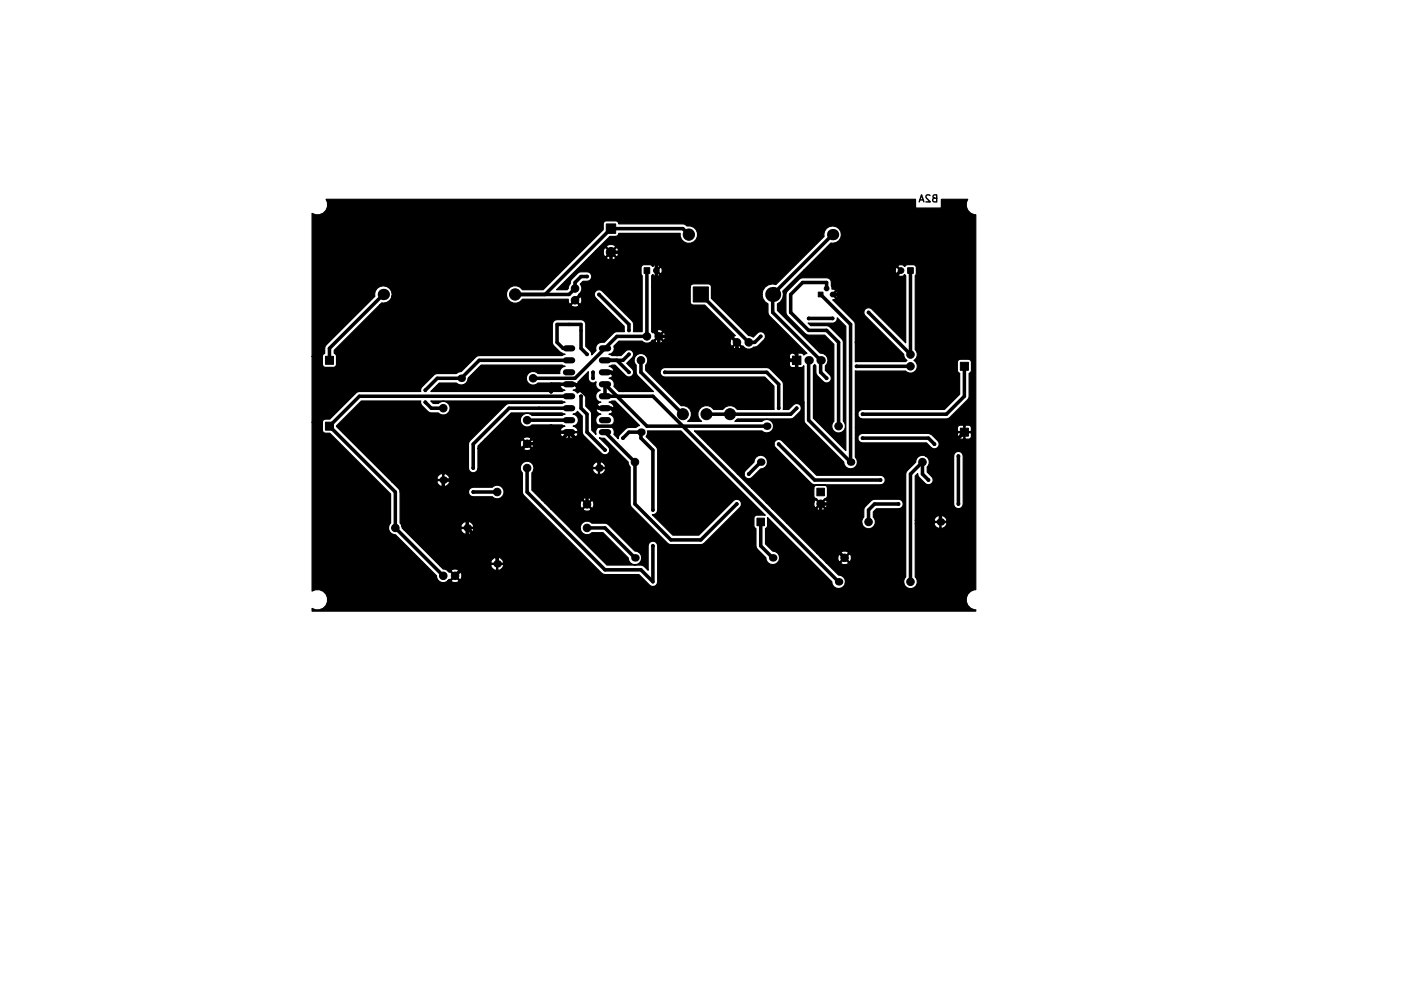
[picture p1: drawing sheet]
<svg xmlns="http://www.w3.org/2000/svg" width="297mm" height="210mm" viewBox="0 0 297 210" stroke-linecap="round" stroke-linejoin="round" font-family="sans-serif">
<path d="M194.9 42.8l.5-1.5 .5 1.5M195 42.4h.7M197.2 41.5l-.6-.2-.3 .5 .9 1h-.9M198.1 42.1l-.4 .2 .1 .4 .2 .1h.6v-1.5l-.7 .2-.1 .3 .2 .2 .6 .1" fill="none" stroke="#000" stroke-width=".3"/>
<g fill="#000" stroke="#000" stroke-width=".21">
<path d="M128.5 47.5h2v2h-2zM136.6 56.8h1.2v1.2h-1.2zM192.4 56.8h1.2v1.2h-1.2zM69 75.6h1.7v1.7h-1.7zM147 60.9h3.2v3.2h-3.2zM168 75.5h1.8v1.8h-1.8zM173.5 62h1v1h-1zM203.6 76.9h1.7v1.7h-1.7zM69 89.6h1.7v1.7h-1.7zM203.6 90.8h1.7v1.7h-1.7zM160.5 109.9h1.6v1.6h-1.6zM173.2 103.6h1.6v1.6h-1.6z"/>
<circle cx="124.5" cy="58.7" r=".3"/>
<circle cx="129.5" cy="53.5" r="1"/>
<circle cx="139.2" cy="57.4" r=".6"/>
<circle cx="146.1" cy="49.8" r="1.2"/>
<circle cx="191" cy="57.4" r=".6"/>
<circle cx="109.2" cy="62.5" r="1.2"/>
<circle cx="121.9" cy="63.7" r=".8"/>
<circle cx="121.9" cy="61.2" r=".8"/>
<circle cx="124.5" cy="75.2" r=".3"/>
<circle cx="125.7" cy="79" r=".3"/>
<circle cx="127" cy="62.5" r=".3"/>
<circle cx="130.8" cy="75.2" r=".3"/>
<circle cx="130.8" cy="79" r=".3"/>
<circle cx="133.4" cy="79" r=".3"/>
<circle cx="133.4" cy="75.2" r=".3"/>
<circle cx="133.4" cy="70.1" r=".3"/>
<circle cx="135.9" cy="76.4" r=".8"/>
<circle cx="137.2" cy="71.4" r=".8"/>
<circle cx="139.7" cy="71.4" r=".8"/>
<circle cx="141" cy="79" r=".3"/>
<circle cx="154.9" cy="75.2" r=".3"/>
<circle cx="156.2" cy="72.6" r=".8"/>
<circle cx="158.7" cy="72.6" r=".8"/>
<circle cx="158.8" cy="75.2" r=".3"/>
<circle cx="161.3" cy="71.4" r=".3"/>
<circle cx="166.4" cy="72.6" r=".3"/>
<circle cx="171.5" cy="67.6" r=".3"/>
<circle cx="175.3" cy="61.2" r=".5"/>
<circle cx="176.5" cy="62.5" r=".5"/>
<circle cx="176.5" cy="67.6" r=".3"/>
<circle cx="181.6" cy="72.6" r=".3"/>
<circle cx="181.6" cy="77.7" r=".3"/>
<circle cx="184.2" cy="66.3" r=".3"/>
<circle cx="193" cy="75.2" r=".8"/>
<circle cx="193" cy="77.7" r=".8"/>
<circle cx="90.2" cy="82.8" r=".3"/>
<circle cx="90.2" cy="85.3" r=".3"/>
<circle cx="94" cy="86.6" r=".8"/>
<circle cx="100.3" cy="99.3" r=".3"/>
<circle cx="111.8" cy="89.1" r=".8"/>
<circle cx="111.8" cy="94.1" r=".8"/>
<circle cx="111.8" cy="99.3" r=".8"/>
<circle cx="113" cy="80.3" r=".8"/>
<circle cx="116.8" cy="83.1" r=".3"/>
<circle cx="116.8" cy="90.4" r=".3"/>
<circle cx="123.2" cy="84.1" r=".3"/>
<circle cx="125.7" cy="80.3" r=".3"/>
<circle cx="128.3" cy="95.5" r=".3"/>
<circle cx="132.1" cy="87.9" r=".3"/>
<circle cx="132.1" cy="82.8" r=".3"/>
<circle cx="132.1" cy="93" r=".3"/>
<circle cx="134.6" cy="98" r=".8"/>
<circle cx="144.8" cy="87.9" r="1.17"/>
<circle cx="149.8" cy="87.9" r="1.17"/>
<circle cx="154.8" cy="87.9" r="1.17"/>
<circle cx="165.1" cy="94.2" r=".3"/>
<circle cx="165.1" cy="86.6" r=".3"/>
<circle cx="168.9" cy="86.6" r=".3"/>
<circle cx="174" cy="99.3" r=".3"/>
<circle cx="175.3" cy="80.3" r=".3"/>
<circle cx="177.8" cy="90.4" r=".8"/>
<circle cx="182.9" cy="93" r=".3"/>
<circle cx="182.9" cy="87.9" r=".3"/>
<circle cx="195.6" cy="98" r=".8"/>
<circle cx="198.1" cy="94.2" r=".3"/>
<circle cx="203.2" cy="96.8" r=".3"/>
<circle cx="83.8" cy="112" r=".8"/>
<circle cx="100.3" cy="104.4" r=".3"/>
<circle cx="105.4" cy="104.4" r=".8"/>
<circle cx="124.5" cy="112" r=".8"/>
<circle cx="124.5" cy="107" r=".8"/>
<circle cx="138.4" cy="108.2" r=".3"/>
<circle cx="138.4" cy="115.8" r=".3"/>
<circle cx="156.2" cy="106.9" r=".3"/>
<circle cx="158.8" cy="100.6" r=".3"/>
<circle cx="174" cy="106.9" r=".8"/>
<circle cx="179.1" cy="118.4" r=".8"/>
<circle cx="180.3" cy="104.4" r=".3"/>
<circle cx="184.1" cy="110.7" r=".8"/>
<circle cx="186.7" cy="101.8" r=".3"/>
<circle cx="190.5" cy="106.9" r=".3"/>
<circle cx="196.9" cy="101.8" r=".3"/>
<circle cx="203.2" cy="106.9" r=".3"/>
<circle cx="94" cy="122.2" r=".8"/>
<circle cx="96.5" cy="122.2" r=".8"/>
<circle cx="193" cy="123.4" r=".8"/>
</g>
<g fill="#000">
<circle cx="176.5" cy="49.8" r="1.2"/>
<circle cx="81.3" cy="62.5" r="1.2"/>
<circle cx="163.8" cy="62.5" r="1.6"/>
<circle cx="171.4" cy="76.4" r=".9"/>
<circle cx="174" cy="76.4" r=".9"/>
<circle cx="97.8" cy="80.3" r=".8"/>
<circle cx="127" cy="99.3" r=".8"/>
<circle cx="135.9" cy="91.7" r=".8"/>
<circle cx="161.3" cy="98" r=".8"/>
<circle cx="162.6" cy="90.4" r=".8"/>
<circle cx="180.3" cy="98" r=".8"/>
<circle cx="94" cy="101.8" r=".8"/>
<circle cx="99.1" cy="112" r=".8"/>
<circle cx="105.4" cy="119.6" r=".8"/>
<circle cx="134.6" cy="118.4" r=".8"/>
<circle cx="163.8" cy="118.4" r=".8"/>
<circle cx="199.4" cy="110.7" r=".8"/>
<circle cx="177.8" cy="123.4" r=".8"/>
</g>
<g fill="none" stroke="#000" stroke-width="1.3">
<path d="M120 73.9h1.3M120 76.4h1.3M120 79h1.3M127.6 73.9h1.3M127.6 76.4h1.3M127.6 79h1.3M120 89.1h1.3M120 91.7h1.3M120 81.5h1.3M120 86.6h1.3M120 84.1h1.3M127.6 89.1h1.3"/>
<path d="M127.6 91.7h1.3M127.6 81.5h1.3M127.6 86.6h1.3M127.6 84.1h1.3"/>
</g>
<g fill="none" stroke="#000" stroke-width=".75">
<path d="M124.5 58.7h-1.3l-1.3 1.2v1.3l-1.3 1.3h-11.4M137.2 57.4v14h-6.4l-8.9 8.9h-8.9M146 49.8l-1.2-1.3h-15.3l-13.9 14M176.5 49.8l-12.7 12.7v3.8l10.2 10.1v2.6l1.3 1.3M191 57.4l-5 5.1h-9.5M193 57.4v17.8M81.3 62.5l-11.5 11.4v2.5M120.6 76.4h-19l-3.8 3.9h-5.1l-2.5 2.5M120.6 73.9h-1.2l-1.3-1.3v-3.8h5.1v5.1l1.3 1.3M121.9 63.7l7.6-7.6v-2.6h7.6l2.1 2.1v15.3l.5 .5M125.7 79v1.3M127 62.5l6.3 6.3v1.3"/>
<path d="M128.3 79h2.5M129.5 79l2.6 2.5v1.3M130.8 76.4l2.5 2.6M133.3 75.2l-1.2 1.2h-3.8M135.9 76.4v2.6l8.9 8.9M139.7 71.4h15.3l1.2 1.2v1.3l-1.3 1.3M139.7 71.4l-.1 2.5h-7.5l-1.3 1.3M141 79h21.6l2.5 2.5v5.1M148.6 62.5l10.1 10.1h1.3l1.3-1.2M156.2 73.9l2.5 2.5h10.2M158.7 75.2h6.4l1.3 1.2M166.4 72.6l2.5 2.6v8.9l1.3 1.2v8.9l2.5 2.6v1.2l1.3 1.3"/>
<path d="M171.4 67.6h5.1M174 62.5l6.3 6.3v29.2l-8.9-8.9v-12.7M175.3 61.2v-1.3h-5.1l-2.6 2.6v3.8l3.8 3.8h3.9l2.5 2.5v17.8M177.8 62.5l5.1 5.1v3.8l-1.3 1.2M181.6 77.7h11.4M184.1 66.3l8.9 8.9M204.5 77.7v6.4l-3.8 3.8h-17.8M90.2 85.3l1.2 1.3h2.6M111.8 89.1h8.8M111.8 99.3v5.1l16.5 16.5h7.6l2.5 2.5v-7.6M116.8 83.1v-1.6h5.1l5.1 5.1h2.5l1.3 1.3M116.8 90.4l1.3 1.3h2.5"/>
<path d="M120.6 91.7l-2.4 2.4h-6.4l-7.7 7.7h-10.1v3.9l2.5 2.5h1.3l1.3 1.3v10.1l-2.6 2.6M120.6 86.6h-12.7l-7.6 7.6v5.1M120.6 91.7l6.4 6.3v1.3M120.6 84.1h-44.4l-6.4 6.3 14 14v7.6l10.2 10.2M123.2 84.1v2.5l1.3 1.3v3.8l3.8 3.8M124.5 95.5v11.5M125.7 85.3v5.1h5.1v-2.5M128.3 91.7l6.3 6.3v8.9l7.6 7.6h6.4l7.6-7.6M130.8 87.9h1.3M132.1 93l1.2-1.3h2.6v1.3l2.5 2.5v12.7M161.3 98l-2.6 2.6M162.6 90.4h-25.4l-8.9-8.9v2.6h10.1l39.4 39.3"/>
<path d="M165.1 94.2l7.6 7.6h14M168.9 86.6l-1.3 1.3h-17.8M182.9 93h13.9l1.3 1.2M203.2 96.8v10.1M204.5 91.7l-5.1 5.1v13.9M99.1 112l6.3 6.4v1.2M100.3 104.4h5.1M124.5 112h3.8l6.3 6.4M161.3 110.7v5.1l2.5 2.6M174 106.9h.1M174 106.9v6.4l5.1 5.1M180.3 104.4l-2.5 2.5h-3.8"/>
<path d="M190.5 106.9h-5.1l-1.3 1.3v2.5M196.8 101.8l-1.2-1.2v-2.6l-2.6 2.6v22.8"/>
</g>
<path d="M66.2 45.3a2.16 2.16 0 0 0 2.6-.3 2.16 2.16 0 0 0 .3-2.7h125v1.8h5.5v-1.8h5.6l-.3 .7a2.13 2.13 0 0 0 2 2.6v79.5h-.3a2.15 2.15 0 0 0-1.8 2.3 2.15 2.15 0 0 0 2.1 2v.3h-140.7v-.6l.7 .3a2.17 2.17 0 0 0 2.6-2.5 2.17 2.17 0 0 0-3.3-1.5v-35.8h2.2v1.7l.1 .4 .5 .2h.9l12.9 12.9v6.2a1.42 1.42 0 0 0-.3 1.6 1.42 1.42 0 0 0 1.3 .8l8.7 8.8v.3a1.44 1.44 0 0 0 1.1 1.1 1.44 1.44 0 0 0 1.4-.4h.7v.2a1.05 1.05 0 0 0 1.6-.2l-.8-.9-.8 .9h-.7l.2-.3 .3 .1 .8-.8h.4l.8 .8a.97 .97 0 0 0 0-1.7l-.8 .9h-.4l-.8-.9-.3 .1-.2-.2h.7l.8 .8 .8-.8a.97 .97 0 0 0-1.6 0h-.7l-.2-.2-.8-.3-.8-.7h10.8a1.02 1.02 0 0 0 1.3 .9v-1.1h.2v1.1l.3 .1a1.07 1.07 0 0 0 .9-1.2h-2.6l-.1 .2h-10.8l-.7-.7h11.5l.1 .2h1.2v-1.1h.2v1.1h1.2l.1-.2a1.15 1.15 0 0 0-1.5-.9 1.02 1.02 0 0 0-1.3 .9h-11.5l-6.9-6.9h12.1l.5 .8 .5 .2 .2-.1v-1.2h.3v1.2a.95 .95 0 0 0 1.1-1.2h-2.5l-.1 .3h-12.1l-.3-.4-.1-.3h12.5l.1 .2h1.1v-1.2h.3v1.2h1.1l.2-.2a1.17 1.17 0 0 0-1.6-1 1.07 1.07 0 0 0-1.2 1h-12.5l-.4-.7v-6.6h14.5l.1 .4 .5 .5 4.5 .1a1.45 1.45 0 0 0 2 0 1.45 1.45 0 0 0 0-2 1.45 1.45 0 0 0-2 0l-4.5 .1-.5 .5-.1 .4h-14.5l-.3-.7-1.4-1.5h9.5l.2 .5 .8 .5 .3-.1v-1.1h.2v1.1a1.02 1.02 0 0 0 1.3-.9l-.1-.2h-2.6l-.1 .2h-9.5l-.7-.7h10.2l.1 .2h1.2v-1.1h.2v1.1h1.2a1.03 1.03 0 0 0-1.4-1.1 1.02 1.02 0 0 0-1.3 .9h-10.2l-11.1-11 5.3-5.4h12.6v.2a3.2 3.2 0 0 0 3.8 2.3 1.45 1.45 0 0 0 2 0 1.45 1.45 0 0 0 0-2 1.45 1.45 0 0 0-2 0h-1.1l-.6-.5h27.9l.6 .2-.6 .3h-11.3l-.7 .3-7.8 7.9-.1 5.5a1 1 0 0 0 .9 1 1 1 0 0 0 1.1-.7h9l.5 .7v4.1l.2 .7 16.6 16.5 .7 .3h7.2l2.5 2.5a1.01 1.01 0 0 0 1.4-1v-8a1.01 1.01 0 0 0-1.2-.6 1.01 1.01 0 0 0-.8 1v5.2l-.8-.8-.7-.3h-7.2l-7.6-7.6h1.9l.2 .5a1.43 1.43 0 0 0 2.3 .2h2.4l5.3 5.4a1.45 1.45 0 0 0 1.5 1.4 1.45 1.45 0 0 0 1.4-1.5 1.45 1.45 0 0 0-1.5-1.4l-5.9-5.8-3.2-.1a1.44 1.44 0 0 0-1.7-.3 1.44 1.44 0 0 0-.8 1.6h-1.9l-4.3-4.3h6.8l.1 .3a1.05 1.05 0 0 0 1.6-.3l-.8-.8-.9 .8h-6.8l-1.2-1.2h7.4l.2 1h.3l.8-.8h.3l.9 .8h.2a1.05 1.05 0 0 0-.2-1.6l-.9 .8h-.3l-.8-.8-.3 .1-.2 .5h-7.4l-.8-.8h8.8l.9 .8 .8-.8a.97 .97 0 0 0-1.7 0h-8.8l-2-2v-3.7l.4-.6h12.4a1.07 1.07 0 0 0 1.3 .9v-1.2h.2v1.2l.2 .1a1.02 1.02 0 0 0 1-1.3h-2.6l-.1 .3h-12.4v-.7h12.4l.1 .2h1.2v-1.2h.2v1.2h1.2l.1-.2a1.17 1.17 0 0 0-1.5-1 1.07 1.07 0 0 0-1.3 1h-12.4l-.2-.5a1.46 1.46 0 0 0-1.8-.5 1.46 1.46 0 0 0-.9 1.6h-9v-4.4h9.6a.97 .97 0 0 0 1.7 0l-.8-.9-.9 .9h-9.6v-.6l.8-.7h8.2l.2 1 .3 .1 .8-.9h.3l.9 .9a.97 .97 0 0 0 0-1.7l-.9 .8h-.3l-.8-.8-.3 .1-.2 .5h-8.2l.7-.8h8.1l.9 .9 .8-.9a.97 .97 0 0 0-1.7 0h-8.1l1.2-1.1 14.7 .1a1.46 1.46 0 0 0 1.8 .9v-1.2h.3v1.2h.6a.98 .98 0 0 0 1-1.2h-3.5l-.2 .2h-14.7l4.4-4.4h10.8l.6 .3-.6 .2h-6.4a1.45 1.45 0 0 0-2.1 0 1.45 1.45 0 0 0 0 2.1 1.45 1.45 0 0 0 2.1 0h6.4l.6 .2-.8 .5-.3 .4 .2 .3h3.5l.2-.2a1.25 1.25 0 0 0-1.1-1 1.27 1.27 0 0 0 1.1-1.3 1.27 1.27 0 0 0-1.1-1.2l.3-.1 .6-.5 1.1 1v3.8l4.4 4.3a1.01 1.01 0 0 0 1.2-.3 1.01 1.01 0 0 0-.1-1.3l-1.9-1.9 1 .1 5.1 5 .2 .9 .2 .2 .1 8.2 8.2 8.2h7.1l8.1-8.2a1.01 1.01 0 0 0-.3-1.2 1.01 1.01 0 0 0-1.3 .1l-7.3 7.3h-5.5l-4.4-4.3h.1a1.01 1.01 0 0 0 1-1v-12.7l-.3-.7-2.1-2.2a1.23 1.23 0 0 0 .3-1.2h7.1l17.9 17.9h-1.8a.65 .65 0 0 0-.7 .6l.1 1.9 .4 .3 .1 4.1 2 2.2a1.45 1.45 0 0 0 1.4 1.4 1.45 1.45 0 0 0 1.5-1.4 1.45 1.45 0 0 0-1.5-1.5l-1.5-1.5v-3.3l.2-.1 .2-.5v-1.7l13.6 13.6a1.45 1.45 0 0 0 1.3 1.5 1.45 1.45 0 0 0 1.6-1.2h12.4l.2 .6a1.45 1.45 0 0 0 2.2 .3 1.45 1.45 0 0 0 0-2.2v-11.3h4a1.07 1.07 0 0 0 1.3 .9v-1.1h.2v1.1l.2 .1a1.02 1.02 0 0 0 1-1.2h-2.6l-.1 .2h-4v-.7h4l.1 .2h1.2v-1.1h.2v1.1h1.2l.1-.2a1.17 1.17 0 0 0-1.5-.9 1.07 1.07 0 0 0-1.3 .9h-4v-9.4l.6-.4a3.5 3.5 0 0 0 1.9 2.2 1.01 1.01 0 0 0 1.2-.4 1.01 1.01 0 0 0-.1-1.3l-1-.9v-1.1a1.4 1.4 0 0 0-.3-2.3h5.9v10.1a1.01 1.01 0 0 0 1 1 1.01 1.01 0 0 0 1-1l-.1-10.5a1.01 1.01 0 0 0-1.1-.6 1.01 1.01 0 0 0-.8 1h-5.9l-.4-.2a1.43 1.43 0 0 0-1.8 1.4l-1.8 1.9-.3 .7v21.8l-.4 .8v.5h-12.4a1.4 1.4 0 0 0-1.4-1.7l-2.6-2.6h3a.97 .97 0 0 0 1.7 0l-.8-.9-.9 .9h-3l-1.3-1.3h3.7l.2 1 .3 .1 .8-.8h.3l.9 .8 .2-.1a1.05 1.05 0 0 0-.2-1.6l-.9 .9h-.3l-.8-.9-.3 .1-.2 .5h-3.7l-.8-.7h5.1l.9 .8 .8-.8a.97 .97 0 0 0-1.7 0h-5.1l-6.3-6.4h15.9l.2 .6a1.45 1.45 0 0 0 2.2 .3 1.45 1.45 0 0 0 .1-2.2v-1.1l.6-.7h5.1a1.01 1.01 0 0 0 .6-1.2 1.01 1.01 0 0 0-1-.8l-5.5 .1a3.3 3.3 0 0 0-1.9 3.7l-.4 .8v.5h-15.9l-3.1-3.1h9.5a.97 .97 0 0 0 1.6 0l-.8-.8-.8 .8h-9.5l-1.2-1.2h10l.2 .9 .3 .1 .8-.8h.4l.8 .8 .2-.1a1.05 1.05 0 0 0-.2-1.5l-.8 .8h-.4l-.8-.8h-.3l-.2 .6h-10l-3.1-3.1h13.1l.1 1.8 1.4 1.3 1.4-1.3v-1.8a.65 .65 0 0 0-.6-.7l-1.8 .1-.5 .6h-13.1l-3-3h1.3a1.01 1.01 0 0 0 .7 .9 1.01 1.01 0 0 0 1.1-.2l1.8-1.8a1.45 1.45 0 0 0 1.5-1.4 1.45 1.45 0 0 0-1.5-1.5 1.45 1.45 0 0 0-1.4 1.4l-1.9 1.9-.3 .7h-1.3l-6.4-6.4h14.1l.3 .7 7.9 7.9 14.4 .1a1.01 1.01 0 0 0 1-1.1 1.01 1.01 0 0 0-1-1h-13.6l-7.3-7.3a1.01 1.01 0 0 0-1.1-.2 1.01 1.01 0 0 0-.6 .9h-14.1l-2.8-2.8h14.3a1.46 1.46 0 0 0 2.1 .1 1.46 1.46 0 0 0 0-2.1 1.46 1.46 0 0 0-2.1 0h-5.7l.5-.5h11.3a3.5 3.5 0 0 0 2.2-1.9 1.01 1.01 0 0 0-.3-1.2 1.01 1.01 0 0 0-1.3 .1l-1 1h-1.1l-.1-5.8-3.1-3h-22.3a1.01 1.01 0 0 0-.6 1.1 1.01 1.01 0 0 0 1 .8h21.1l2 1.9v5h-7.8a1.84 1.84 0 0 0-3.1 0h-1.9a1.84 1.84 0 0 0-2.8-.3 1.84 1.84 0 0 0 .3 2.8h-3l.5-.5a1.84 1.84 0 0 0 0-2 1.84 1.84 0 0 0-1.9-.8l-7.5-7.5v-1.1l.4-.8h30.1v.8l.3 .4 .9 .1 .2-.2v-1.2h-1.3l-.1 .1h-30.1v-.5l-.4-.8h30.5v.8l.1 .1h1.3v-1.2l-.2-.2h-.7l-.5 .5h-30.5a1.44 1.44 0 0 0-2.1 0 1.44 1.44 0 0 0 .1 2.1l.1 1.9 3.6 3.7h-7.4l-1-1.1 .1-.5a1.25 1.25 0 0 0-1.2-1.2 .95 .95 0 0 0 1-1.2h-2v-.2h2l.1-.2a1.25 1.25 0 0 0-1.1-1l.6-.2h.7l2.2 2.2a1.01 1.01 0 0 0 1.5 0 1.01 1.01 0 0 0 0-1.4l-1.2-1.2 1.2-1.2a1.01 1.01 0 0 0 0-1.4 1.01 1.01 0 0 0-1.5 0l-.9 .9h-2l-.6-.2a1.23 1.23 0 0 0 1.1-1.6h25.2l.1 .3a1.05 1.05 0 0 0 1.6-.3l-.9-.8-.8 .8h-25.2v-.2l1-1h4.9a1.37 1.37 0 0 0 2.1 0h.6l.1 .2a1.08 1.08 0 0 0 1.6-.2h14.3l.2 1 .2 .1 .9-.9-.9-.8-.2 .1-.2 .5h-14.3l-.8-.9-.9 .9h-.6l.2-.3 .3 .1 .8-.8h.3l.9 .8a.97 .97 0 0 0 0-1.7l-.9 .9h-.3l-.8-.9-.3 .1-.2-.2h.6l.9 .8 .8-.8a.97 .97 0 0 0-1.7 0l-.6-.1v-9.4h8.1v3.2l.2 .4 .5 .2h2.4l6.5 6.5-.4 .2-.1 .2 1.9 1.9h.2a1.43 1.43 0 0 0 2.3 .1h.6a3.5 3.5 0 0 0 1.9-2.2 1.01 1.01 0 0 0-.6-1 1.01 1.01 0 0 0-1.1 .3l-.9 .8-1-.3-7.9-7.9v-.8h10.8l.1 .8 .5 .8 .6 .4v1.8l.3 .7 8 8-.7 .3-.5-.4h-.7l-.2 .2v2.7l.2 .2h.7l.5-.4 .1 11.9 8.4 8.5a1.45 1.45 0 0 0 2 1.4 1.45 1.45 0 0 0 .4-2.4v-4h.6a1.01 1.01 0 0 0 1 1h13.5l1 .9a1.01 1.01 0 0 0 1.4 0 1.01 1.01 0 0 0 0-1.4l-1.2-1.3-.6-.2h6l.1 .9 .4 .3h.7l.1-.2v-1.2h.3v1.2l.2 .2 .9-.1 .3-.4v-.7l-.2-.2h-2.7l-.1 .2-20.1-.1-.7 .3-.3 .8h-.6v-2.3h21.7v.7l.1 .2h1.2v-1.2h.3v1.2h1.2l.2-.2v-.7l-.6-.5h-.6l-.2 .2-1.1-.2-.5 .5h-21.7v-2.8h.6l.3 .7 .7 .3 18.1-.1 4.4-4.3 .1-5.3 .3-.2 .2-.4-.1-2-.6-.4h-1.7a.65 .65 0 0 0-.6 .7v1.9l.5 .4v4.5l-3.3 3.2h-17.3a1.01 1.01 0 0 0-1 1h-.6v-9.2h10.7a1.44 1.44 0 0 0 2.2-.1 1.44 1.44 0 0 0-.4-2.1 1.41 1.41 0 0 0 .2-2.3l.1-15.7a2.28 2.28 0 0 0 .1-1.9l-.3-.4a2.33 2.33 0 0 0-1.9 .1l-.3 .2v-.2l-.5-.1-.8 .1v.2l.8 .9-.8 .9a.9 .9 0 0 0 1.3 .2v-.2l.3 .2v14.2l-7.5-7.3a1.01 1.01 0 0 0-1.2 .3 1.01 1.01 0 0 0 .1 1.3l8.2 8.2 .2 .8 .5 .5-.3 .2-10.7 .1v-8.4l-4.7-4.8 .5-.1v-.2l-.8-.8h.4l.6 .6a.8 .8 0 0 0 .2-1.2h-.2l-.6 .6h-.3l.7-.8v-.2l-.7-.1-.1-.7a1.36 1.36 0 0 0-.7-1.7l-5.4-.1-.7 .3-2.8 2.9-.1 4.2 .3 .7 4.2 4 3.7 .1 2 2v16.3a1.45 1.45 0 0 0 0 2.1 1.45 1.45 0 0 0 2 0 1.45 1.45 0 0 0 0-2.1l-.1-17.1-3.1-3.1-3.7-.1-.6-.6h5.6a.96 .96 0 0 0 .6-1.1l1.8 1.8v26.4l-6.8-6.9v-11.1l.2-.3 .3 .3 .1 1.8a3.5 3.5 0 0 0 2.2 1.9 1.01 1.01 0 0 0 .9-.7 1.01 1.01 0 0 0-.2-1.1l-1-.9v-1a1.52 1.52 0 0 0 .4-1.7 1.52 1.52 0 0 0-1.5-1l-9.1-9v-1.4a2.15 2.15 0 0 0 1.2-2.7l4.5-4.6h19.3l.2 .8 .2 .1 .7-.7-.7-.7-.2 .1-.2 .4h-19.3l5.7-5.6h.3a1.85 1.85 0 0 0 1.9-1.9 1.85 1.85 0 0 0-2.1-1.8 1.85 1.85 0 0 0-1.6 2.2l-10.2 10.3-.6-.2a2.24 2.24 0 0 0-2.3 2.3h-10.8v-1.6a.65 .65 0 0 0-.6-.7h-3.2l-.5 .2-.2 .5h-8.1v-2.4l.3-.2v.2l.5 .1 .8-.1v-.2l-.8-.9h.3l.7 .7a.9 .9 0 0 0 .2-1.3l-.2-.1-.7 .7h-.3l.8-.9v-.2l-1-.1-.3 .1v.2l-.5-.3a2.33 2.33 0 0 0-1.9 .1 2.28 2.28 0 0 0-.1 1.9l.2 .3-.1 11.9h-1.8l.1-1.6-.3-.7-6.4-6.3a1.01 1.01 0 0 0-1.4 0 1.01 1.01 0 0 0 0 1.4l6 6 .1 1.2h-2l-2.3 2.2h-.5a1.29 1.29 0 0 0-1.2 1.8l-1 .9v-.5l-.2-.3-1-1v-4.7a1.01 1.01 0 0 0-1-1h-5.1l-.7 .3-.3 .7v3.8a3.5 3.5 0 0 0 1.9 2.2l.8 .4-.6 .2-18 .1-3.4 3.3-.6 .1-.5 .3-4.4 .1-2.8 2.8-.3 .3v.7h-13.4l-5.9 5.8-1.1 .1-.4 .6h-2.2v-14h2.2v1.7l.1 .4 .5 .2h1.7a.65 .65 0 0 0 .6-.6v-1.7l-.1-.5-.3-.1v-.7l9.6-9.6h40.6a.97 .97 0 0 0 1.6 0l-.8-.8-.8 .8h-40.6l.4-.4a1.74 1.74 0 0 0 2.2-1.5h24.3l.3 .7a1.86 1.86 0 0 0 3.1 0h9.7l.2 1h.2l.8-.8h.4l.8 .8a.97 .97 0 0 0 0-1.6l-.8 .8h-.4l1-1v-.2a1.41 1.41 0 0 0 .3-2.2l.6-.6h.9a1.01 1.01 0 0 0 1-1 1.01 1.01 0 0 0-1-1h-1.7a3.5 3.5 0 0 0-1.9 2.2l-.4 1.3-.3 .3h-2.2l6.8-6.8h3.8a1.17 1.17 0 0 0 1.9 0l-1-1-.9 1h-3.8l1.4-1.5h1.7v.7l.2 .5 .3 .1 1-1h.3l1 1 .3-.1a1.26 1.26 0 0 0-.3-1.9l-1 1h-.3l-1-1-.3 .1-.2 .6h-1.7l.9-.8h1.5l.9 .9 1-.9a1.17 1.17 0 0 0-1.9 0h-1.5l2.2-2.2 1.5-.1 .4-.6h13a1.86 1.86 0 0 0 1.8 2.1 1.86 1.86 0 0 0 1.9-2 1.86 1.86 0 0 0-2.2-1.6l-.5-.4-.4-.1h-13.6a.64 .64 0 0 0-.7-.6h-2l-.4 .1-.2 .5v1.2l-12.7 12.8h-4.4a1.87 1.87 0 0 0-2.3-.8 1.87 1.87 0 0 0-1.1 2.1h-24.3l.1-.3a1.85 1.85 0 0 0-2.1-1.8 1.85 1.85 0 0 0-1.6 2.1l-10.4 10.4-.3 .7v1.1l-.3 .1-.1 .5h-2.2zM93.1 81.3h3.6a1.47 1.47 0 0 0 1.6 .3 1.47 1.47 0 0 0 .9-1.4l2.8-2.7h17.2l.6 .2a1.23 1.23 0 0 0-1.1 1.5h-4.7a1.45 1.45 0 0 0-2 0 1.45 1.45 0 0 0 0 2.1 1.45 1.45 0 0 0 2 0l8.4 .1 .1-.3 2.2-2.2a2.67 2.67 0 0 0 .3 2.1 .99 .99 0 0 0 1.4 0 1.35 1.35 0 0 0 .9 1.8 1.27 1.27 0 0 0-1 1.4 1.27 1.27 0 0 0 1.1 1.1 .95 .95 0 0 0-.9 1.2h3.6l.1-.2a1.25 1.25 0 0 0-1.1-1l.6-.2h.7l5.2 5.2-.7 .4h-1.6a3.5 3.5 0 0 0-2.2 1.9v.5l-.9-.9a1.27 1.27 0 0 0-1.1-1.8 1.27 1.27 0 0 0 1.2-1.2 1.27 1.27 0 0 0-1.2-1.3 .95 .95 0 0 0 1-1.2h-3.6l-.1 .2a1.25 1.25 0 0 0 1 1 1.27 1.27 0 0 0-1.1 1.3 1.27 1.27 0 0 0 1.1 1.2 1.26 1.26 0 0 0-1 1.8l-.9-.9v-3.4l-.3-.7-1-1v-2.1a1 1 0 0 0-.7-1 1 1 0 0 0-1.1 .3l-.6-.5-.3-.1a.95 .95 0 0 0 .9-1.1h-3.5l-.2 .2a1.25 1.25 0 0 0 1.1 .9l-.6 .3h-27.9z" fill="#000" stroke="#000" stroke-width=".25"/>
</svg>
